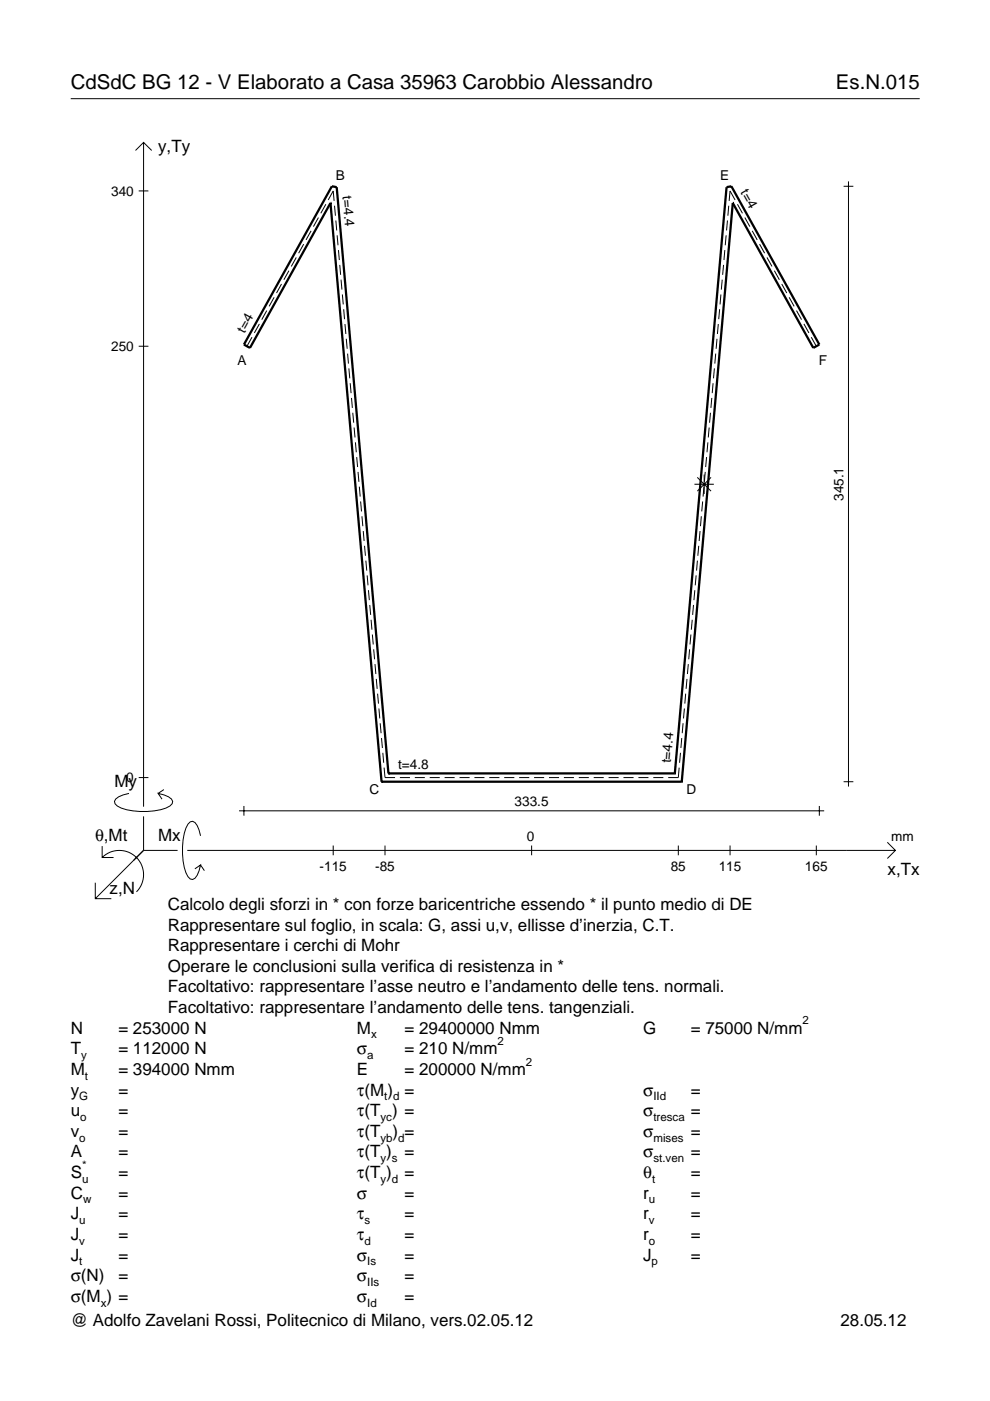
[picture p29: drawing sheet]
<svg xmlns="http://www.w3.org/2000/svg" width="210mm" height="297mm" viewBox="0 0 210 297" stroke-linecap="round" stroke-linejoin="round" font-family="sans-serif">
<defs><g id="words">
<g font-size="4.3">
<text x="15" y="18.9">CdSdC BG 12 - V Elaborato a Casa 35963 Carobbio Alessandro</text>
<text x="177.2" y="18.9">Es.N.015</text>
</g>
<g font-size="3.6">
<text x="33.5" y="32.3">y,Ty</text>
<text x="24.3" y="166.9">My</text>
<text x="20.1" y="178.2">θ,Mt</text>
<text x="33.5" y="178.2">Mx</text>
<text x="188.2" y="185.5">x,Tx</text>
<text x="23.2" y="189.6">z,N</text>
<text x="35.6" y="192.9">Calcolo degli sforzi in * con forze baricentriche essendo * il punto medio di DE</text>
<text x="35.6" y="197.3">Rappresentare sul foglio, in scala: G, assi u,v, ellisse d’inerzia, C.T.</text>
<text x="35.6" y="201.7">Rappresentare i cerchi di Mohr</text>
<text x="35.6" y="206">Operare le conclusioni sulla verifica di resistenza in *</text>
<text x="35.6" y="210.4">Facoltativo: rappresentare l’asse neutro e l’andamento delle tens. normali.</text>
<text x="35.6" y="214.8">Facoltativo: rappresentare l’andamento delle tens. tangenziali.</text>
<text x="15" y="219.2">N</text>
<text x="25.1" y="219.2">= 253000 N</text>
<text x="75.7" y="219.2">M</text>
<text x="85.8" y="219.2">= 29400000 Nmm</text>
<text x="136.4" y="219.2">G</text>
<text x="146.5" y="219.2">= 75000 N/mm</text>
<text x="15" y="227.9">M</text>
<text x="15" y="223.5">T</text>
<text x="25.1" y="227.9">= 394000 Nmm</text>
<text x="25.1" y="223.5">= 112000 N</text>
<text x="75.7" y="223.5">σ</text>
<text x="75.7" y="227.9">E</text>
<text x="85.8" y="223.5">= 210 N/mm</text>
<text x="85.8" y="227.9">= 200000 N/mm</text>
<text x="15" y="232.3">y</text>
<text x="25.1" y="232.3">=</text>
<text x="75.7" y="232.3">τ(M ) =</text>
<text x="136.4" y="232.3">σ</text>
<text x="146.5" y="232.3">=</text>
<text x="15" y="236.7">u</text>
<text x="25.1" y="236.7">=</text>
<text x="75.7" y="236.7">τ(T ) =</text>
<text x="136.4" y="236.7">σ</text>
<text x="146.5" y="236.7">=</text>
<text x="15" y="245.4">A</text>
<text x="15" y="241">v</text>
<text x="25.1" y="241">=</text>
<text x="25.1" y="245.4">=</text>
<text x="75.7" y="245.4">τ(T )</text>
<text x="75.7" y="241">τ(T</text>
<text x="83.3" y="241">) =</text>
<text x="85.8" y="245.4">=</text>
<text x="136.4" y="241">σ</text>
<text x="136.4" y="245.4">σ</text>
<text x="146.5" y="241">=</text>
<text x="146.5" y="245.4">=</text>
<text x="15" y="249.8">S</text>
<text x="25.1" y="249.8">=</text>
<text x="75.7" y="249.8">τ(T )</text>
<text x="85.8" y="249.8">=</text>
<text x="136.4" y="249.8">θ</text>
<text x="146.5" y="249.8">=</text>
<text x="15" y="254.2">C</text>
<text x="25.1" y="254.2">=</text>
<text x="75.7" y="254.2">σ</text>
<text x="85.8" y="254.2">=</text>
<text x="136.4" y="254.2">r</text>
<text x="146.5" y="254.2">=</text>
<text x="15" y="262.9">J</text>
<text x="15" y="258.5">J</text>
<text x="25.1" y="262.9">=</text>
<text x="25.1" y="258.5">=</text>
<text x="75.7" y="258.5">τ</text>
<text x="75.7" y="262.9">τ</text>
<text x="85.8" y="258.5">=</text>
<text x="85.8" y="262.9">=</text>
<text x="136.4" y="262.9">r</text>
<text x="136.4" y="258.5">r</text>
<text x="146.5" y="262.9">=</text>
<text x="146.5" y="258.5">=</text>
<text x="15" y="267.3">J</text>
<text x="25.1" y="267.3">=</text>
<text x="75.7" y="267.3">σ</text>
<text x="85.8" y="267.3">=</text>
<text x="136.4" y="267.3">J</text>
<text x="146.5" y="267.3">=</text>
<text x="15" y="271.7">σ(N)</text>
<text x="25.1" y="271.7">=</text>
<text x="75.7" y="271.7">σ</text>
<text x="85.8" y="271.7">=</text>
<text x="15" y="276">σ(M ) =</text>
<text x="15" y="281.2">@ Adolfo Zavelani Rossi, Politecnico di Milano, vers.02.05.12</text>
<text x="75.7" y="276">σ</text>
<text x="85.8" y="276">=</text>
<text x="178.2" y="281.2">28.05.12</text>
</g>
<g font-size="2.9">
<text x="23.6" y="41.5">340</text>
<text x="71.2" y="38.2">B</text>
<text x="72.6" y="41.6" transform="rotate(85 72.6 41.6)">t=4.4</text>
<text x="152.7" y="38.2">E</text>
<text x="157" y="40.8" transform="rotate(61 157 40.8)">t=4</text>
<text x="51.8" y="70.8" transform="rotate(-61 51.8 70.8)">t=4</text>
<text x="23.6" y="74.4">250</text>
<text x="50.3" y="77.4">A</text>
<text x="173.6" y="77.4">F</text>
<text x="178.9" y="106.2" transform="rotate(-90 178.9 106.2)">345.1</text>
<text x="142.2" y="161.8" transform="rotate(-85 142.2 161.8)">t=4.4</text>
<text x="26.8" y="165.9">0</text>
<text x="84.4" y="163">t=4.8</text>
<text x="78.4" y="168.3">C</text>
<text x="109.1" y="170.9">333.5</text>
<text x="145.6" y="168.3">D</text>
<text x="111.7" y="178.2">0</text>
<text x="189" y="178.2">mm</text>
<text x="67.8" y="184.7">-115</text>
<text x="79.5" y="184.7">-85</text>
<text x="142.2" y="184.7">85</text>
<text x="152.4" y="184.7">115</text>
<text x="170.7" y="184.7">165</text>
</g>
<g font-size="2.4">
<text x="78.7" y="220.2">x</text>
<text x="105.5" y="221.5">2</text>
<text x="170.2" y="217.2">2</text>
<text x="17.2" y="224.5">y</text>
<text x="77.9" y="224.5">a</text>
<text x="111.5" y="225.9">2</text>
<text x="16.8" y="233.3">G</text>
<text x="18" y="228.9">t</text>
<text x="81.5" y="233.3">t d</text>
<text x="138.5" y="233.3">IId</text>
<text x="17" y="237.7">o</text>
<text x="80.7" y="237.7">yc</text>
<text x="138.5" y="237.7">tresca</text>
<text x="16.8" y="242">o</text>
<text x="80.7" y="242">yb d</text>
<text x="138.5" y="242">mises</text>
<text x="17.4" y="250.8">u</text>
<text x="17.4" y="247.8">*</text>
<text x="80.7" y="246.4">y s</text>
<text x="80.7" y="250.8">y d</text>
<text x="138.2" y="250.8">t</text>
<text x="138.5" y="246.4">st.ven</text>
<text x="17.6" y="255.2">w</text>
<text x="137.6" y="255.2">u</text>
<text x="16.8" y="263.9">v</text>
<text x="16.8" y="259.5">u</text>
<text x="77.3" y="259.5">s</text>
<text x="77.3" y="263.9">d</text>
<text x="137.6" y="263.9">o</text>
<text x="137.6" y="259.5">v</text>
<text x="16.8" y="268.3">t</text>
<text x="77.9" y="268.3">Is</text>
<text x="138.2" y="268.3">p</text>
<text x="77.9" y="272.7">IIs</text>
<text x="21.4" y="277">x</text>
<text x="77.9" y="277">Id</text>
</g>
</g></defs>
<g fill="none" stroke="#000" stroke-width=".21">
<path d="M15 20.9h180M28.7 31.9l1.7-1.7 1.8 1.7M30.4 30.2v140.8M178.9 39.5h2M179.9 38.5v128.3M29.4 40.5h2.1M61.3 57.4l-1.1 1.9M62.8 54.6l-1 1.9M64.4 51.8l-1.1 1.9M66 48.9l-1.1 2M67.5 46.1l-1 1.9M69.1 43.3l-1.1 1.9"/>
<path d="M69.6 42.4l1-1.9 .2 2.1M70.9 43.6l.2 2.1M71.2 46.8l.2 2.1M71.5 49.9l.2 2.1M71.8 53l.1 2.1M72 56.2l.2 2.1M72.3 59.3l.2 2.1M153.1 59.3l-.2 2.1M153.4 56.2l-.2 2.1M153.7 53l-.2 2.1M154 49.9l-.2 2.1M154.2 46.8l-.2 2.1"/>
<path d="M154.5 43.6l-.2 2.1M155.9 42.4l-1.1-1.9-.2 2.1M156.4 43.3l1 1.9M157.9 46.1l1.1 1.9M159.5 48.9l1 2M161 51.8l1.1 1.9M162.6 54.6l1.1 1.9M164.2 57.4l1 1.9M29.4 73.4h2.1M53.4 71.5l-1 1.9M55 68.7l-1.1 1.9M56.6 65.9l-1.1 1.9"/>
<path d="M58.1 63l-1 2M59.7 60.2l-1.1 1.9M72.6 62.4l.2 2.1M72.9 65.6l.1 2.1M73.1 68.7l.2 2.1M73.4 71.8l.2 2.1M73.7 75l.2 2.1M74 78.1l.2 2.1M151.5 78.1l-.2 2.1M151.7 75l-.1 2.1M152 71.8l-.2 2.1M152.3 68.7l-.2 2.1"/>
<path d="M152.6 65.6l-.2 2.1M152.8 62.4l-.1 2.1M165.7 60.2l1.1 1.9M167.3 63l1.1 2M168.9 65.9l1 1.9M170.4 68.7l1.1 1.9M172 71.5l1.1 1.9M74.2 81.2l.2 2.2M74.5 84.4l.2 2.1M74.8 87.5l.2 2.1M75.1 90.6l.2 2.2M75.4 93.8l.1 2.1"/>
<path d="M75.6 96.9l.2 2.1M149.8 96.9l-.2 2.1M150.1 93.8l-.2 2.1M150.4 90.6l-.2 2.2M150.6 87.5l-.2 2.1M150.9 84.4l-.2 2.1M151.2 81.2l-.2 2.2M75.9 100.1l.2 2.1M76.2 103.2l.2 2.1M76.5 106.3l.1 2.1M76.7 109.5l.2 2.1M77 112.6l.2 2.1"/>
<path d="M77.3 115.7l.2 2.1M77.6 118.9l.2 2.1M147.2 102.7h4.2M147.8 101.2l3 2.9M147.9 118.9l-.2 2.1M148.1 115.7l-.1 2.1M148.4 112.6l-.2 2.1M148.7 109.5l-.2 2.1M149 106.3l-.2 2.1M149.3 103.2l-.2 2.1M149.3 100.6v4.1M149.5 100.1l-.2 2.1"/>
<path d="M150.8 101.2l-3 2.9M77.8 122l.2 2.1M78.1 125.1l.2 2.1M78.4 128.3l.2 2.1M78.7 131.4l.2 2.1M78.9 134.5l.2 2.1M79.2 137.7l.2 2.1M146.2 137.7l-.2 2.1M146.5 134.5l-.2 2.1M146.8 131.4l-.2 2.1M147 128.3l-.1 2.1M147.3 125.1l-.2 2.1"/>
<path d="M147.6 122l-.2 2.1M79.5 140.8l.2 2.1M79.8 143.9l.2 2.2M80.1 147.1l.1 2.1M80.3 150.2l.2 2.1M80.6 153.3l.2 2.2M80.9 156.5l.2 2.1M81.2 159.6l.1 2.1M144.3 159.6l-.2 2.1M144.5 156.5l-.1 2.1M144.8 153.3l-.2 2.2M145.1 150.2l-.2 2.1"/>
<path d="M145.4 147.1l-.2 2.1M145.7 143.9l-.2 2.2M145.9 140.8l-.2 2.1M21.7 179.4v2.4h2.4M27.3 168.2a3.6 3.6 0 0 0-3 1.7l.1 .5a5.6 5.6 0 0 0 3.8 1.5 13.4 13.4 0 0 0 7.8-1l.5-.5 .1-.5a3.6 3.6 0 0 0-3.1-1.7l.8 1.2M29.4 164.9h2.1M30.4 173.1v7.2M34.7 167.4l-1.2 .8M42.5 177.2a3.6 3.6 0 0 0-1.7-3.1l-.5 .2a5.7 5.7 0 0 0-1.5 3.7 13.3 13.3 0 0 0 1 7.9l.5 .5 .5 .1a3.6 3.6 0 0 0 1.7-3.1l-1.2 .8M50.7 171.9h124M51.7 170.9v2M70.6 179.3v2"/>
<path d="M81.4 162.8l.2 2.1h2.2M81.6 179.3v2M84.8 164.9h2.1M87.9 164.9h2.2M91.1 164.9h2.1M94.3 164.9h2.1M97.4 164.9h2.2M100.6 164.9h2.1M103.7 164.9h2.2M106.9 164.9h2.1M110.1 164.9h2.1M112.7 179.3v2"/>
<path d="M113.2 164.9h2.2M116.4 164.9h2.1M119.6 164.9h2.1M122.7 164.9h2.1M125.9 164.9h2.1M129 164.9h2.2M132.2 164.9h2.1M135.4 164.9h2.1M138.5 164.9h2.1M143.8 179.3v2M144 162.8l-.2 2.1h-2.1M154.8 179.3v2"/>
<path d="M173.1 179.3v2M173.7 170.9v2M178.9 165.7h2M188.1 178.6l1.7 1.7-1.7 1.7M20.2 187.2v3.3h3.4M21.7 181.8a5.1 5.1 0 0 1 7.2 0 5.1 5.1 0 0 1 0 7.3M30.4 180.3l-10.2 10.2M30.4 180.3h7.2M39.7 180.3h150.1M42.5 183.4l.8 1.2"/>
</g>
<path d="M70.1 43h.1M70.1 43l-17.1 30.8-1.3-.7 18.7-33.6 1 .2 11 124.3M70.1 43l10.8 122.7M155.4 43h.1M155.4 43l-10.9 122.7M155.4 43l17 30.8 1.3-.7-18.6-33.6-1.1 .2-10.9 124.3M80.9 165.7h.1M80.9 165.7h63.6M82.4 164h.1M82.4 164h60.7M143.1 164h.1M144.5 165.7h.1" fill="none" stroke="#000" stroke-width=".48"/>
<use href="#words"/>
</svg>
